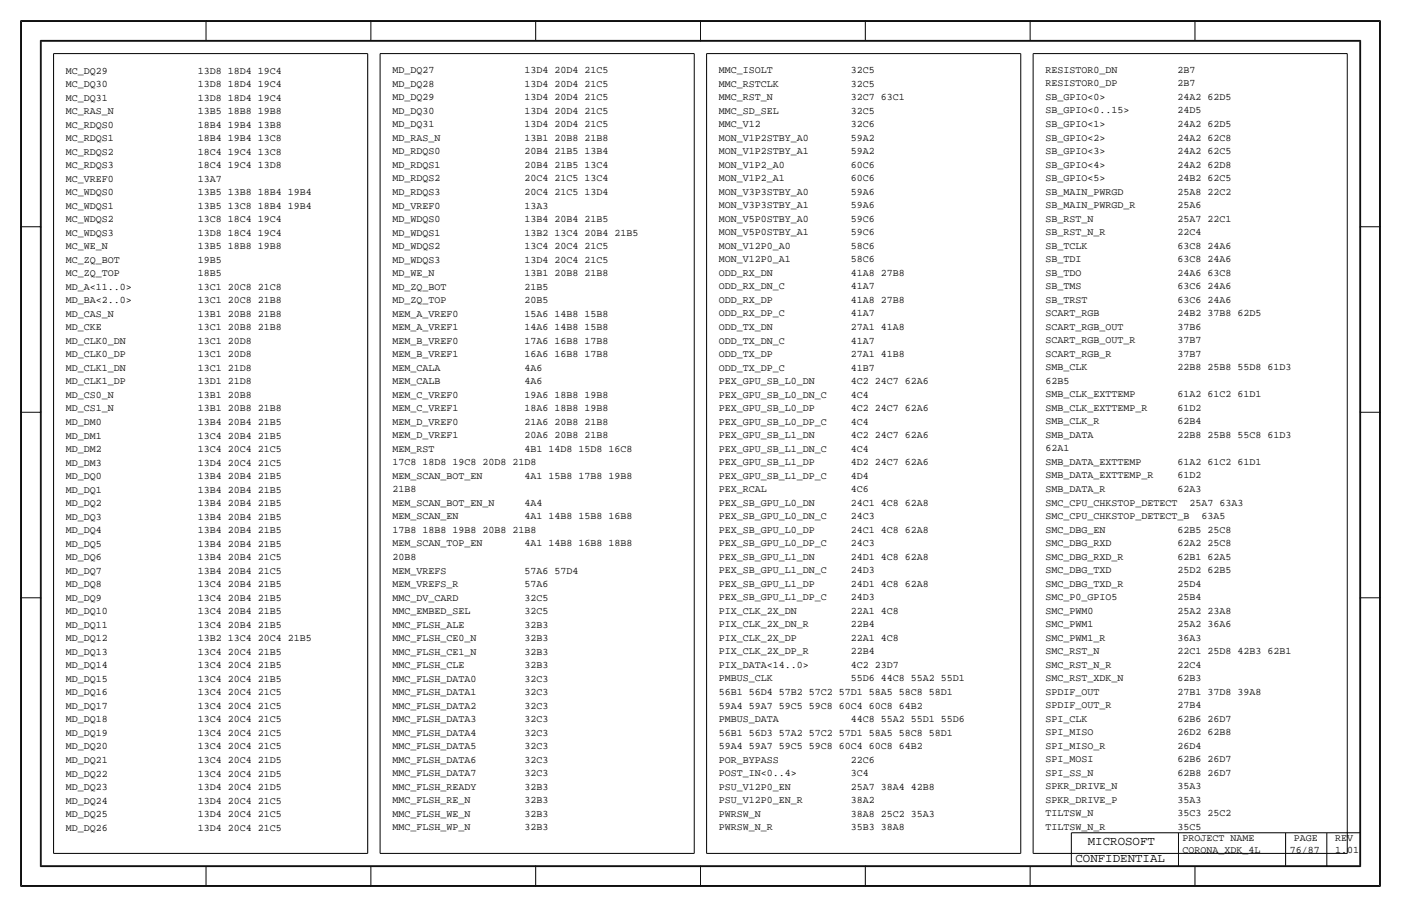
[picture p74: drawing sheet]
<svg xmlns="http://www.w3.org/2000/svg" width="432mm" height="279mm" viewBox="0 0 432 279" stroke-linecap="round" stroke-linejoin="round" font-family="sans-serif">
<defs><g id="words">
<g font-size="3.8">
<text x="335.3" y="260.3">MICROSOFT</text>
<text x="331.5" y="265.4">CONFIDENTIAL</text>
</g>
<g font-size="3.1">
<text x="20.3" y="22.6">MC_DQ29</text>
<text x="61" y="22.6">13D8 18D4 19C4</text>
<text x="121" y="22.6">MD_DQ27</text>
<text x="161.6" y="22.6">13D4 20D4 21C5</text>
<text x="221.6" y="22.5">MMC_ISOLT</text>
<text x="262.3" y="22.5">32C5</text>
<text x="322.2" y="22.5">RESISTOR0_DN</text>
<text x="362.9" y="22.5">2B7</text>
<text x="20.3" y="26.8">MC_DQ30</text>
<text x="61" y="26.8">13D8 18D4 19C4</text>
<text x="121" y="26.8">MD_DQ28</text>
<text x="161.6" y="26.8">13D4 20D4 21C5</text>
<text x="221.6" y="26.7">MMC_RSTCLK</text>
<text x="262.3" y="26.7">32C5</text>
<text x="322.2" y="26.6">RESISTOR0_DP</text>
<text x="362.9" y="26.6">2B7</text>
<text x="20.3" y="35.1">MC_RAS_N</text>
<text x="20.3" y="31">MC_DQ31</text>
<text x="61" y="35.1">13B5 18B8 19B8</text>
<text x="61" y="31">13D8 18D4 19C4</text>
<text x="121" y="35.1">MD_DQ30</text>
<text x="121" y="30.9">MD_DQ29</text>
<text x="161.6" y="35.1">13D4 20D4 21C5</text>
<text x="161.6" y="30.9">13D4 20D4 21C5</text>
<text x="221.6" y="35">MMC_SD_SEL</text>
<text x="221.6" y="30.9">MMC_RST_N</text>
<text x="262.3" y="35">32C5</text>
<text x="262.3" y="30.9">32C7 63C1</text>
<text x="322.2" y="35">SB_GPIO&lt;0..15&gt;</text>
<text x="322.2" y="30.8">SB_GPIO&lt;0&gt;</text>
<text x="362.9" y="35">24D5</text>
<text x="362.9" y="30.8">24A2 62D5</text>
<text x="20.3" y="39.3">MC_RDQS0</text>
<text x="61" y="39.3">18B4 19B4 13B8</text>
<text x="121" y="39.2">MD_DQ31</text>
<text x="161.6" y="39.2">13D4 20D4 21C5</text>
<text x="221.6" y="39.2">MMC_V12</text>
<text x="262.3" y="39.2">32C6</text>
<text x="322.2" y="39.1">SB_GPIO&lt;1&gt;</text>
<text x="362.9" y="39.1">24A2 62D5</text>
<text x="20.3" y="47.6">MC_RDQS2</text>
<text x="20.3" y="43.5">MC_RDQS1</text>
<text x="61" y="47.6">18C4 19C4 13C8</text>
<text x="61" y="43.5">18B4 19B4 13C8</text>
<text x="121" y="47.6">MD_RDQS0</text>
<text x="121" y="43.4">MD_RAS_N</text>
<text x="161.6" y="47.6">20B4 21B5 13B4</text>
<text x="161.6" y="43.4">13B1 20B8 21B8</text>
<text x="221.6" y="47.5">MON_V1P2STBY_A1</text>
<text x="221.6" y="43.3">MON_V1P2STBY_A0</text>
<text x="262.3" y="47.5">59A2</text>
<text x="262.3" y="43.3">59A2</text>
<text x="322.2" y="47.5">SB_GPIO&lt;3&gt;</text>
<text x="322.2" y="43.3">SB_GPIO&lt;2&gt;</text>
<text x="362.9" y="47.5">24A2 62C5</text>
<text x="362.9" y="43.3">24A2 62C8</text>
<text x="20.3" y="51.8">MC_RDQS3</text>
<text x="61" y="51.8">18C4 19C4 13D8</text>
<text x="121" y="51.7">MD_RDQS1</text>
<text x="161.6" y="51.7">20B4 21B5 13C4</text>
<text x="221.6" y="51.7">MON_V1P2_A0</text>
<text x="262.3" y="51.7">60C6</text>
<text x="322.2" y="51.6">SB_GPIO&lt;4&gt;</text>
<text x="362.9" y="51.6">24A2 62D8</text>
<text x="20.3" y="56">MC_VREF0</text>
<text x="61" y="56">13A7</text>
<text x="121" y="55.9">MD_RDQS2</text>
<text x="161.6" y="55.9">20C4 21C5 13C4</text>
<text x="221.6" y="55.8">MON_V1P2_A1</text>
<text x="262.3" y="55.8">60C6</text>
<text x="322.2" y="59.9">SB_MAIN_PWRGD</text>
<text x="322.2" y="55.8">SB_GPIO&lt;5&gt;</text>
<text x="362.9" y="59.9">25A8 22C2</text>
<text x="362.9" y="55.8">24B2 62C5</text>
<text x="20.3" y="64.3">MC_WDQS1</text>
<text x="20.3" y="60.1">MC_WDQS0</text>
<text x="61" y="64.3">13B5 13C8 18B4 19B4</text>
<text x="61" y="60.1">13B5 13B8 18B4 19B4</text>
<text x="121" y="64.2">MD_VREF0</text>
<text x="121" y="60.1">MD_RDQS3</text>
<text x="161.6" y="64.2">13A3</text>
<text x="161.6" y="60.1">20C4 21C5 13D4</text>
<text x="221.6" y="64.2">MON_V3P3STBY_A1</text>
<text x="221.6" y="60">MON_V3P3STBY_A0</text>
<text x="262.3" y="64.2">59A6</text>
<text x="262.3" y="60">59A6</text>
<text x="322.2" y="64.1">SB_MAIN_PWRGD_R</text>
<text x="362.9" y="64.1">25A6</text>
<text x="20.3" y="68.5">MC_WDQS2</text>
<text x="61" y="68.5">13C8 18C4 19C4</text>
<text x="121" y="68.4">MD_WDQS0</text>
<text x="161.6" y="68.4">13B4 20B4 21B5</text>
<text x="221.6" y="68.3">MON_V5P0STBY_A0</text>
<text x="262.3" y="68.3">59C6</text>
<text x="322.2" y="68.3">SB_RST_N</text>
<text x="362.9" y="68.3">25A7 22C1</text>
<text x="20.3" y="76.8">MC_WE_N</text>
<text x="20.3" y="72.6">MC_WDQS3</text>
<text x="61" y="76.8">13B5 18B8 19B8</text>
<text x="61" y="72.6">13D8 18C4 19C4</text>
<text x="121" y="76.7">MD_WDQS2</text>
<text x="121" y="72.6">MD_WDQS1</text>
<text x="161.6" y="76.7">13C4 20C4 21C5</text>
<text x="161.6" y="72.6">13B2 13C4 20B4 21B5</text>
<text x="221.6" y="76.7">MON_V12P0_A0</text>
<text x="221.6" y="72.5">MON_V5P0STBY_A1</text>
<text x="262.3" y="76.7">58C6</text>
<text x="262.3" y="72.5">59C6</text>
<text x="322.2" y="76.6">SB_TCLK</text>
<text x="322.2" y="72.4">SB_RST_N_R</text>
<text x="362.9" y="76.6">63C8 24A6</text>
<text x="362.9" y="72.4">22C4</text>
<text x="20.3" y="81">MC_ZQ_BOT</text>
<text x="61" y="81">19B5</text>
<text x="121" y="80.9">MD_WDQS3</text>
<text x="161.6" y="80.9">13D4 20C4 21C5</text>
<text x="221.6" y="80.8">MON_V12P0_A1</text>
<text x="262.3" y="80.8">58C6</text>
<text x="322.2" y="80.8">SB_TDI</text>
<text x="362.9" y="80.8">63C8 24A6</text>
<text x="20.3" y="89.3">MD_A&lt;11..0&gt;</text>
<text x="20.3" y="85.1">MC_ZQ_TOP</text>
<text x="61" y="89.3">13C1 20C8 21C8</text>
<text x="61" y="85.1">18B5</text>
<text x="121" y="89.2">MD_ZQ_BOT</text>
<text x="121" y="85.1">MD_WE_N</text>
<text x="161.6" y="89.2">21B5</text>
<text x="161.6" y="85.1">13B1 20B8 21B8</text>
<text x="221.6" y="89.2">ODD_RX_DN_C</text>
<text x="221.6" y="85">ODD_RX_DN</text>
<text x="262.3" y="89.2">41A7</text>
<text x="262.3" y="85">41A8 27B8</text>
<text x="322.2" y="89.1">SB_TMS</text>
<text x="322.2" y="84.9">SB_TDO</text>
<text x="362.9" y="89.1">63C6 24A6</text>
<text x="362.9" y="84.9">24A6 63C8</text>
<text x="20.3" y="93.4">MD_BA&lt;2..0&gt;</text>
<text x="61" y="93.4">13C1 20C8 21B8</text>
<text x="121" y="93.4">MD_ZQ_TOP</text>
<text x="161.6" y="93.4">20B5</text>
<text x="221.6" y="93.3">ODD_RX_DP</text>
<text x="262.3" y="93.3">41A8 27B8</text>
<text x="322.2" y="93.3">SB_TRST</text>
<text x="362.9" y="93.3">63C6 24A6</text>
<text x="20.3" y="101.8">MD_CKE</text>
<text x="20.3" y="97.6">MD_CAS_N</text>
<text x="61" y="101.8">13C1 20B8 21B8</text>
<text x="61" y="97.6">13B1 20B8 21B8</text>
<text x="121" y="101.7">MEM_A_VREF1</text>
<text x="121" y="97.5">MEM_A_VREF0</text>
<text x="161.6" y="101.7">14A6 14B8 15B8</text>
<text x="161.6" y="97.5">15A6 14B8 15B8</text>
<text x="221.6" y="101.7">ODD_TX_DN</text>
<text x="221.6" y="97.5">ODD_RX_DP_C</text>
<text x="262.3" y="101.7">27A1 41A8</text>
<text x="262.3" y="97.5">41A7</text>
<text x="322.2" y="101.6">SCART_RGB_OUT</text>
<text x="322.2" y="97.4">SCART_RGB</text>
<text x="362.9" y="101.6">37B6</text>
<text x="362.9" y="97.4">24B2 37B8 62D5</text>
<text x="20.3" y="105.9">MD_CLK0_DN</text>
<text x="61" y="105.9">13C1 20D8</text>
<text x="121" y="105.9">MEM_B_VREF0</text>
<text x="161.6" y="105.9">17A6 16B8 17B8</text>
<text x="221.6" y="105.8">ODD_TX_DN_C</text>
<text x="262.3" y="105.8">41A7</text>
<text x="322.2" y="105.8">SCART_RGB_OUT_R</text>
<text x="362.9" y="105.8">37B7</text>
<text x="20.3" y="110.1">MD_CLK0_DP</text>
<text x="61" y="110.1">13C1 20D8</text>
<text x="121" y="110">MEM_B_VREF1</text>
<text x="161.6" y="110">16A6 16B8 17B8</text>
<text x="221.6" y="110">ODD_TX_DP</text>
<text x="262.3" y="110">27A1 41B8</text>
<text x="322.2" y="109.9">SCART_RGB_R</text>
<text x="362.9" y="109.9">37B7</text>
<text x="20.3" y="118.4">MD_CLK1_DP</text>
<text x="20.3" y="114.3">MD_CLK1_DN</text>
<text x="61" y="118.4">13D1 21D8</text>
<text x="61" y="114.3">13C1 21D8</text>
<text x="121" y="118.4">MEM_CALB</text>
<text x="121" y="114.2">MEM_CALA</text>
<text x="161.6" y="118.4">4A6</text>
<text x="161.6" y="114.2">4A6</text>
<text x="221.6" y="118.3">PEX_GPU_SB_L0_DN</text>
<text x="221.6" y="114.1">ODD_TX_DP_C</text>
<text x="262.3" y="118.3">4C2 24C7 62A6</text>
<text x="262.3" y="114.1">41B7</text>
<text x="322.2" y="118.2">62B5</text>
<text x="322.2" y="114.1">SMB_CLK</text>
<text x="362.9" y="114.1">22B8 25B8 55D8 61D3</text>
<text x="20.3" y="122.6">MD_CS0_N</text>
<text x="61" y="122.6">13B1 20B8</text>
<text x="121" y="122.5">MEM_C_VREF0</text>
<text x="161.6" y="122.5">19A6 18B8 19B8</text>
<text x="221.6" y="122.5">PEX_GPU_SB_L0_DN_C</text>
<text x="262.3" y="122.5">4C4</text>
<text x="322.2" y="122.4">SMB_CLK_EXTTEMP</text>
<text x="362.9" y="122.4">61A2 61C2 61D1</text>
<text x="20.3" y="130.9">MD_DM0</text>
<text x="20.3" y="126.8">MD_CS1_N</text>
<text x="61" y="130.9">13B4 20B4 21B5</text>
<text x="61" y="126.8">13B1 20B8 21B8</text>
<text x="121" y="130.9">MEM_D_VREF0</text>
<text x="121" y="126.7">MEM_C_VREF1</text>
<text x="161.6" y="130.9">21A6 20B8 21B8</text>
<text x="161.6" y="126.7">18A6 18B8 19B8</text>
<text x="221.6" y="130.8">PEX_GPU_SB_L0_DP_C</text>
<text x="221.6" y="126.6">PEX_GPU_SB_L0_DP</text>
<text x="262.3" y="130.8">4C4</text>
<text x="262.3" y="126.6">4C2 24C7 62A6</text>
<text x="322.2" y="130.7">SMB_CLK_R</text>
<text x="322.2" y="126.6">SMB_CLK_EXTTEMP_R</text>
<text x="362.9" y="130.7">62B4</text>
<text x="362.9" y="126.6">61D2</text>
<text x="20.3" y="135.1">MD_DM1</text>
<text x="61" y="135.1">13C4 20B4 21B5</text>
<text x="121" y="135">MEM_D_VREF1</text>
<text x="161.6" y="135">20A6 20B8 21B8</text>
<text x="221.6" y="135">PEX_GPU_SB_L1_DN</text>
<text x="262.3" y="135">4C2 24C7 62A6</text>
<text x="322.2" y="134.9">SMB_DATA</text>
<text x="362.9" y="134.9">22B8 25B8 55C8 61D3</text>
<text x="20.3" y="143.4">MD_DM3</text>
<text x="20.3" y="139.3">MD_DM2</text>
<text x="61" y="143.4">13D4 20C4 21C5</text>
<text x="61" y="139.3">13C4 20C4 21C5</text>
<text x="121" y="143.4">17C8 18D8 19C8 20D8 21D8</text>
<text x="121" y="139.2">MEM_RST</text>
<text x="161.6" y="139.2">4B1 14D8 15D8 16C8</text>
<text x="221.6" y="143.3">PEX_GPU_SB_L1_DP</text>
<text x="221.6" y="139.1">PEX_GPU_SB_L1_DN_C</text>
<text x="262.3" y="143.3">4D2 24C7 62A6</text>
<text x="262.3" y="139.1">4C4</text>
<text x="322.2" y="143.2">SMB_DATA_EXTTEMP</text>
<text x="322.2" y="139.1">62A1</text>
<text x="362.9" y="143.2">61A2 61C2 61D1</text>
<text x="20.3" y="147.6">MD_DQ0</text>
<text x="61" y="147.6">13B4 20B4 21B5</text>
<text x="121" y="147.5">MEM_SCAN_BOT_EN</text>
<text x="161.6" y="147.5">4A1 15B8 17B8 19B8</text>
<text x="221.6" y="147.5">PEX_GPU_SB_L1_DP_C</text>
<text x="262.3" y="147.5">4D4</text>
<text x="322.2" y="147.4">SMB_DATA_EXTTEMP_R</text>
<text x="362.9" y="147.4">61D2</text>
<text x="20.3" y="155.9">MD_DQ2</text>
<text x="20.3" y="151.7">MD_DQ1</text>
<text x="61" y="155.9">13B4 20B4 21B5</text>
<text x="61" y="151.7">13B4 20B4 21B5</text>
<text x="121" y="155.9">MEM_SCAN_BOT_EN_N</text>
<text x="121" y="151.7">21B8</text>
<text x="161.6" y="155.9">4A4</text>
<text x="221.6" y="155.8">PEX_SB_GPU_L0_DN</text>
<text x="221.6" y="151.6">PEX_RCAL</text>
<text x="262.3" y="155.8">24C1 4C8 62A8</text>
<text x="262.3" y="151.6">4C6</text>
<text x="322.2" y="155.7">SMC_CPU_CHKSTOP_DETECT</text>
<text x="322.2" y="151.6">SMB_DATA_R</text>
<text x="362.9" y="151.6">62A3</text>
<text x="366.6" y="155.7">25A7 63A3</text>
<text x="20.3" y="160.1">MD_DQ3</text>
<text x="61" y="160.1">13B4 20B4 21B5</text>
<text x="121" y="160">MEM_SCAN_EN</text>
<text x="161.6" y="160">4A1 14B8 15B8 16B8</text>
<text x="221.6" y="160">PEX_SB_GPU_L0_DN_C</text>
<text x="262.3" y="160">24C3</text>
<text x="322.2" y="159.9">SMC_CPU_CHKSTOP_DETECT_B</text>
<text x="370.3" y="159.9">63A5</text>
<text x="20.3" y="164.2">MD_DQ4</text>
<text x="61" y="164.2">13B4 20B4 21B5</text>
<text x="121" y="164.2">17B8 18B8 19B8 20B8 21B8</text>
<text x="221.6" y="164.1">PEX_SB_GPU_L0_DP</text>
<text x="262.3" y="164.1">24C1 4C8 62A8</text>
<text x="322.2" y="164.1">SMC_DBG_EN</text>
<text x="362.9" y="164.1">62B5 25C8</text>
<text x="20.3" y="172.6">MD_DQ6</text>
<text x="20.3" y="168.4">MD_DQ5</text>
<text x="61" y="172.6">13B4 20B4 21C5</text>
<text x="61" y="168.4">13B4 20B4 21B5</text>
<text x="121" y="172.5">20B8</text>
<text x="121" y="168.3">MEM_SCAN_TOP_EN</text>
<text x="161.6" y="168.3">4A1 14B8 16B8 18B8</text>
<text x="221.6" y="172.4">PEX_SB_GPU_L1_DN</text>
<text x="221.6" y="168.3">PEX_SB_GPU_L0_DP_C</text>
<text x="262.3" y="172.4">24D1 4C8 62A8</text>
<text x="262.3" y="168.3">24C3</text>
<text x="322.2" y="172.4">SMC_DBG_RXD_R</text>
<text x="322.2" y="168.2">SMC_DBG_RXD</text>
<text x="362.9" y="172.4">62B1 62A5</text>
<text x="362.9" y="168.2">62A2 25C8</text>
<text x="20.3" y="176.7">MD_DQ7</text>
<text x="61" y="176.7">13B4 20B4 21C5</text>
<text x="121" y="176.7">MEM_VREFS</text>
<text x="161.6" y="176.7">57A6 57D4</text>
<text x="221.6" y="176.6">PEX_SB_GPU_L1_DN_C</text>
<text x="262.3" y="176.6">24D3</text>
<text x="322.2" y="176.6">SMC_DBG_TXD</text>
<text x="362.9" y="176.6">25D2 62B5</text>
<text x="20.3" y="185.1">MD_DQ9</text>
<text x="20.3" y="180.9">MD_DQ8</text>
<text x="61" y="185.1">13C4 20B4 21B5</text>
<text x="61" y="180.9">13C4 20B4 21B5</text>
<text x="121" y="185">MMC_DV_CARD</text>
<text x="121" y="180.8">MEM_VREFS_R</text>
<text x="161.6" y="185">32C5</text>
<text x="161.6" y="180.8">57A6</text>
<text x="221.6" y="184.9">PEX_SB_GPU_L1_DP_C</text>
<text x="221.6" y="180.8">PEX_SB_GPU_L1_DP</text>
<text x="262.3" y="184.9">24D3</text>
<text x="262.3" y="180.8">24D1 4C8 62A8</text>
<text x="322.2" y="184.9">SMC_P0_GPIO5</text>
<text x="322.2" y="180.7">SMC_DBG_TXD_R</text>
<text x="362.9" y="184.9">25B4</text>
<text x="362.9" y="180.7">25D4</text>
<text x="20.3" y="189.2">MD_DQ10</text>
<text x="61" y="189.2">13C4 20B4 21B5</text>
<text x="121" y="189.2">MMC_EMBED_SEL</text>
<text x="161.6" y="189.2">32C5</text>
<text x="221.6" y="189.1">PIX_CLK_2X_DN</text>
<text x="262.3" y="189.1">22A1 4C8</text>
<text x="322.2" y="189">SMC_PWM0</text>
<text x="362.9" y="189">25A2 23A8</text>
<text x="20.3" y="197.6">MD_DQ12</text>
<text x="20.3" y="193.4">MD_DQ11</text>
<text x="61" y="197.6">13B2 13C4 20C4 21B5</text>
<text x="61" y="193.4">13C4 20B4 21B5</text>
<text x="121" y="197.5">MMC_FLSH_CE0_N</text>
<text x="121" y="193.3">MMC_FLSH_ALE</text>
<text x="161.6" y="197.5">32B3</text>
<text x="161.6" y="193.3">32B3</text>
<text x="221.6" y="197.4">PIX_CLK_2X_DP</text>
<text x="221.6" y="193.3">PIX_CLK_2X_DN_R</text>
<text x="262.3" y="197.4">22A1 4C8</text>
<text x="262.3" y="193.3">22B4</text>
<text x="322.2" y="197.4">SMC_PWM1_R</text>
<text x="322.2" y="193.2">SMC_PWM1</text>
<text x="362.9" y="197.4">36A3</text>
<text x="362.9" y="193.2">25A2 36A6</text>
<text x="20.3" y="201.7">MD_DQ13</text>
<text x="61" y="201.7">13C4 20C4 21B5</text>
<text x="121" y="201.7">MMC_FLSH_CE1_N</text>
<text x="161.6" y="201.7">32B3</text>
<text x="221.6" y="201.6">PIX_CLK_2X_DP_R</text>
<text x="262.3" y="201.6">22B4</text>
<text x="322.2" y="201.5">SMC_RST_N</text>
<text x="362.9" y="201.5">22C1 25D8 42B3 62B1</text>
<text x="20.3" y="205.9">MD_DQ14</text>
<text x="61" y="205.9">13C4 20C4 21B5</text>
<text x="121" y="210">MMC_FLSH_DATA0</text>
<text x="121" y="205.8">MMC_FLSH_CLE</text>
<text x="161.6" y="210">32C3</text>
<text x="161.6" y="205.8">32B3</text>
<text x="221.6" y="209.9">PMBUS_CLK</text>
<text x="221.6" y="205.8">PIX_DATA&lt;14..0&gt;</text>
<text x="262.3" y="209.9">55D6 44C8 55A2 55D1</text>
<text x="262.3" y="205.8">4C2 23D7</text>
<text x="322.2" y="209.9">SMC_RST_XDK_N</text>
<text x="322.2" y="205.7">SMC_RST_N_R</text>
<text x="362.9" y="209.9">62B3</text>
<text x="362.9" y="205.7">22C4</text>
<text x="20.3" y="214.2">MD_DQ16</text>
<text x="20.3" y="210.1">MD_DQ15</text>
<text x="61" y="214.2">13C4 20C4 21C5</text>
<text x="61" y="210.1">13C4 20C4 21B5</text>
<text x="121" y="214.2">MMC_FLSH_DATA1</text>
<text x="161.6" y="214.2">32C3</text>
<text x="221.6" y="214.1">56B1 56D4 57B2 57C2 57D1 58A5 58C8 58D1</text>
<text x="322.2" y="214">SPDIF_OUT</text>
<text x="362.9" y="214">27B1 37D8 39A8</text>
<text x="20.3" y="218.4">MD_DQ17</text>
<text x="61" y="218.4">13C4 20C4 21C5</text>
<text x="121" y="218.3">MMC_FLSH_DATA2</text>
<text x="161.6" y="218.3">32C3</text>
<text x="221.6" y="218.3">59A4 59A7 59C5 59C8 60C4 60C8 64B2</text>
<text x="322.2" y="218.2">SPDIF_OUT_R</text>
<text x="362.9" y="218.2">27B4</text>
<text x="20.3" y="226.7">MD_DQ19</text>
<text x="20.3" y="222.5">MD_DQ18</text>
<text x="61" y="226.7">13C4 20C4 21C5</text>
<text x="61" y="222.5">13C4 20C4 21C5</text>
<text x="121" y="226.6">MMC_FLSH_DATA4</text>
<text x="121" y="222.5">MMC_FLSH_DATA3</text>
<text x="161.6" y="226.6">32C3</text>
<text x="161.6" y="222.5">32C3</text>
<text x="221.6" y="226.6">56B1 56D3 57A2 57C2 57D1 58A5 58C8 58D1</text>
<text x="221.6" y="222.4">PMBUS_DATA</text>
<text x="262.3" y="222.4">44C8 55A2 55D1 55D6</text>
<text x="322.2" y="226.5">SPI_MISO</text>
<text x="322.2" y="222.4">SPI_CLK</text>
<text x="362.9" y="226.5">26D2 62B8</text>
<text x="362.9" y="222.4">62B6 26D7</text>
<text x="20.3" y="230.9">MD_DQ20</text>
<text x="61" y="230.9">13C4 20C4 21C5</text>
<text x="121" y="230.8">MMC_FLSH_DATA5</text>
<text x="161.6" y="230.8">32C3</text>
<text x="221.6" y="230.8">59A4 59A7 59C5 59C8 60C4 60C8 64B2</text>
<text x="322.2" y="230.7">SPI_MISO_R</text>
<text x="362.9" y="230.7">26D4</text>
<text x="20.3" y="239.2">MD_DQ22</text>
<text x="20.3" y="235">MD_DQ21</text>
<text x="61" y="239.2">13C4 20C4 21D5</text>
<text x="61" y="235">13C4 20C4 21D5</text>
<text x="121" y="239.1">MMC_FLSH_DATA7</text>
<text x="121" y="235">MMC_FLSH_DATA6</text>
<text x="161.6" y="239.1">32C3</text>
<text x="161.6" y="235">32C3</text>
<text x="221.6" y="239.1">POST_IN&lt;0..4&gt;</text>
<text x="221.6" y="234.9">POR_BYPASS</text>
<text x="262.3" y="239.1">3C4</text>
<text x="262.3" y="234.9">22C6</text>
<text x="322.2" y="239">SPI_SS_N</text>
<text x="322.2" y="234.9">SPI_MOSI</text>
<text x="362.9" y="239">62B8 26D7</text>
<text x="362.9" y="234.9">62B6 26D7</text>
<text x="20.3" y="243.4">MD_DQ23</text>
<text x="61" y="243.4">13D4 20C4 21D5</text>
<text x="121" y="243.3">MMC_FLSH_READY</text>
<text x="161.6" y="243.3">32B3</text>
<text x="221.6" y="243.2">PSU_V12P0_EN</text>
<text x="262.3" y="243.2">25A7 38A4 42B8</text>
<text x="322.2" y="243.2">SPKR_DRIVE_N</text>
<text x="362.9" y="243.2">35A3</text>
<text x="20.3" y="251.7">MD_DQ25</text>
<text x="20.3" y="247.5">MD_DQ24</text>
<text x="61" y="251.7">13D4 20C4 21C5</text>
<text x="61" y="247.5">13D4 20C4 21C5</text>
<text x="121" y="251.6">MMC_FLSH_WE_N</text>
<text x="121" y="247.5">MMC_FLSH_RE_N</text>
<text x="161.6" y="251.6">32B3</text>
<text x="161.6" y="247.5">32B3</text>
<text x="221.6" y="251.6">PWRSW_N</text>
<text x="221.6" y="247.4">PSU_V12P0_EN_R</text>
<text x="262.3" y="251.6">38A8 25C2 35A3</text>
<text x="262.3" y="247.4">38A2</text>
<text x="322.2" y="251.5">TILTSW_N</text>
<text x="322.2" y="247.3">SPKR_DRIVE_P</text>
<text x="362.9" y="251.5">35C3 25C2</text>
<text x="362.9" y="247.3">35A3</text>
<text x="20.3" y="255.9">MD_DQ26</text>
<text x="61" y="255.9">13D4 20C4 21C5</text>
<text x="121" y="255.8">MMC_FLSH_WP_N</text>
<text x="161.6" y="255.8">32B3</text>
<text x="221.6" y="255.7">PWRSW_N_R</text>
<text x="262.3" y="255.7">35B3 38A8</text>
<text x="322.2" y="255.7">TILTSW_N_R</text>
<text x="362.9" y="255.7">35C5</text>
<text x="364.5" y="262.9">CORONA_XDK_4L</text>
<text x="364.5" y="259.1">PROJECT NAME</text>
<text x="397.5" y="262.9">76/87</text>
<text x="398.8" y="259.1">PAGE</text>
<text x="411.5" y="262.9">1.01</text>
<text x="411.5" y="259.1">REV</text>
</g>
</g></defs>
<!-- layer: Nets -->
<g fill="none" stroke="#000" stroke-width=".31">
<path d="M16.5 16.5v246.4zM16.5 16.5h96.8zM113.3 16.5v246.4zM117.1 16.5v246.4zM117.1 16.5h96.9zM214 16.5v246.4zM217.8 16.5v246.4zM217.8 16.5h96.8zM314.6 16.5v246.4zM318.4 16.5v246.4zM318.4 16.5h96.8zM415.2 16.5v246.4z"/>
<path d="M16.5 262.9h96.8zM117.1 262.9h96.9zM217.8 262.9h96.8zM318.4 262.9h96.8z"/>
</g>
<!-- layer: Page Border and Title Block -->
<g fill="none" stroke="#000" stroke-width=".31">
<path d="M6.3 6.3v266.7zM6.4 6.3h419zM6.6 6.6h418.6zM6.6 6.6v266.2zM12.4 12.4v254.6zM12.4 12.4h407zM12.7 12.7h406.4zM12.7 12.7v254zM63.5 6.3v6.4zM114.3 6.3v6.4zM165.1 6.3v6.4zM215.9 6.3v6.4z"/>
<path d="M266.7 6.3v6.4zM317.5 6.3v6.4zM368.3 6.3v6.4zM419.1 12.7v254zM419.4 12.4v254.6zM425.2 6.6v266.2zM425.4 6.3v266.7zM6.3 69.8h6.4zM419.1 69.8h6.3zM6.3 127h6.4zM419.1 127h6.3zM6.3 184.1h6.4z"/>
<path d="M419.1 184.1h6.3zM330.2 256.5v10.2zM330.2 256.5h88.9zM363.2 256.5v10.2zM396.2 256.5v10.2zM408.9 256.5v10.2zM6.4 273h419zM6.6 272.8h418.6zM12.4 267h407zM12.7 266.7h406.4zM63.5 266.7v6.3zM114.3 266.7v6.3z"/>
<path d="M165.1 266.7v6.3zM215.9 266.7v6.3zM266.7 266.7v6.3zM317.5 266.7v6.3zM368.3 266.7v6.3z"/>
</g>
<use href="#words"/>
</svg>
